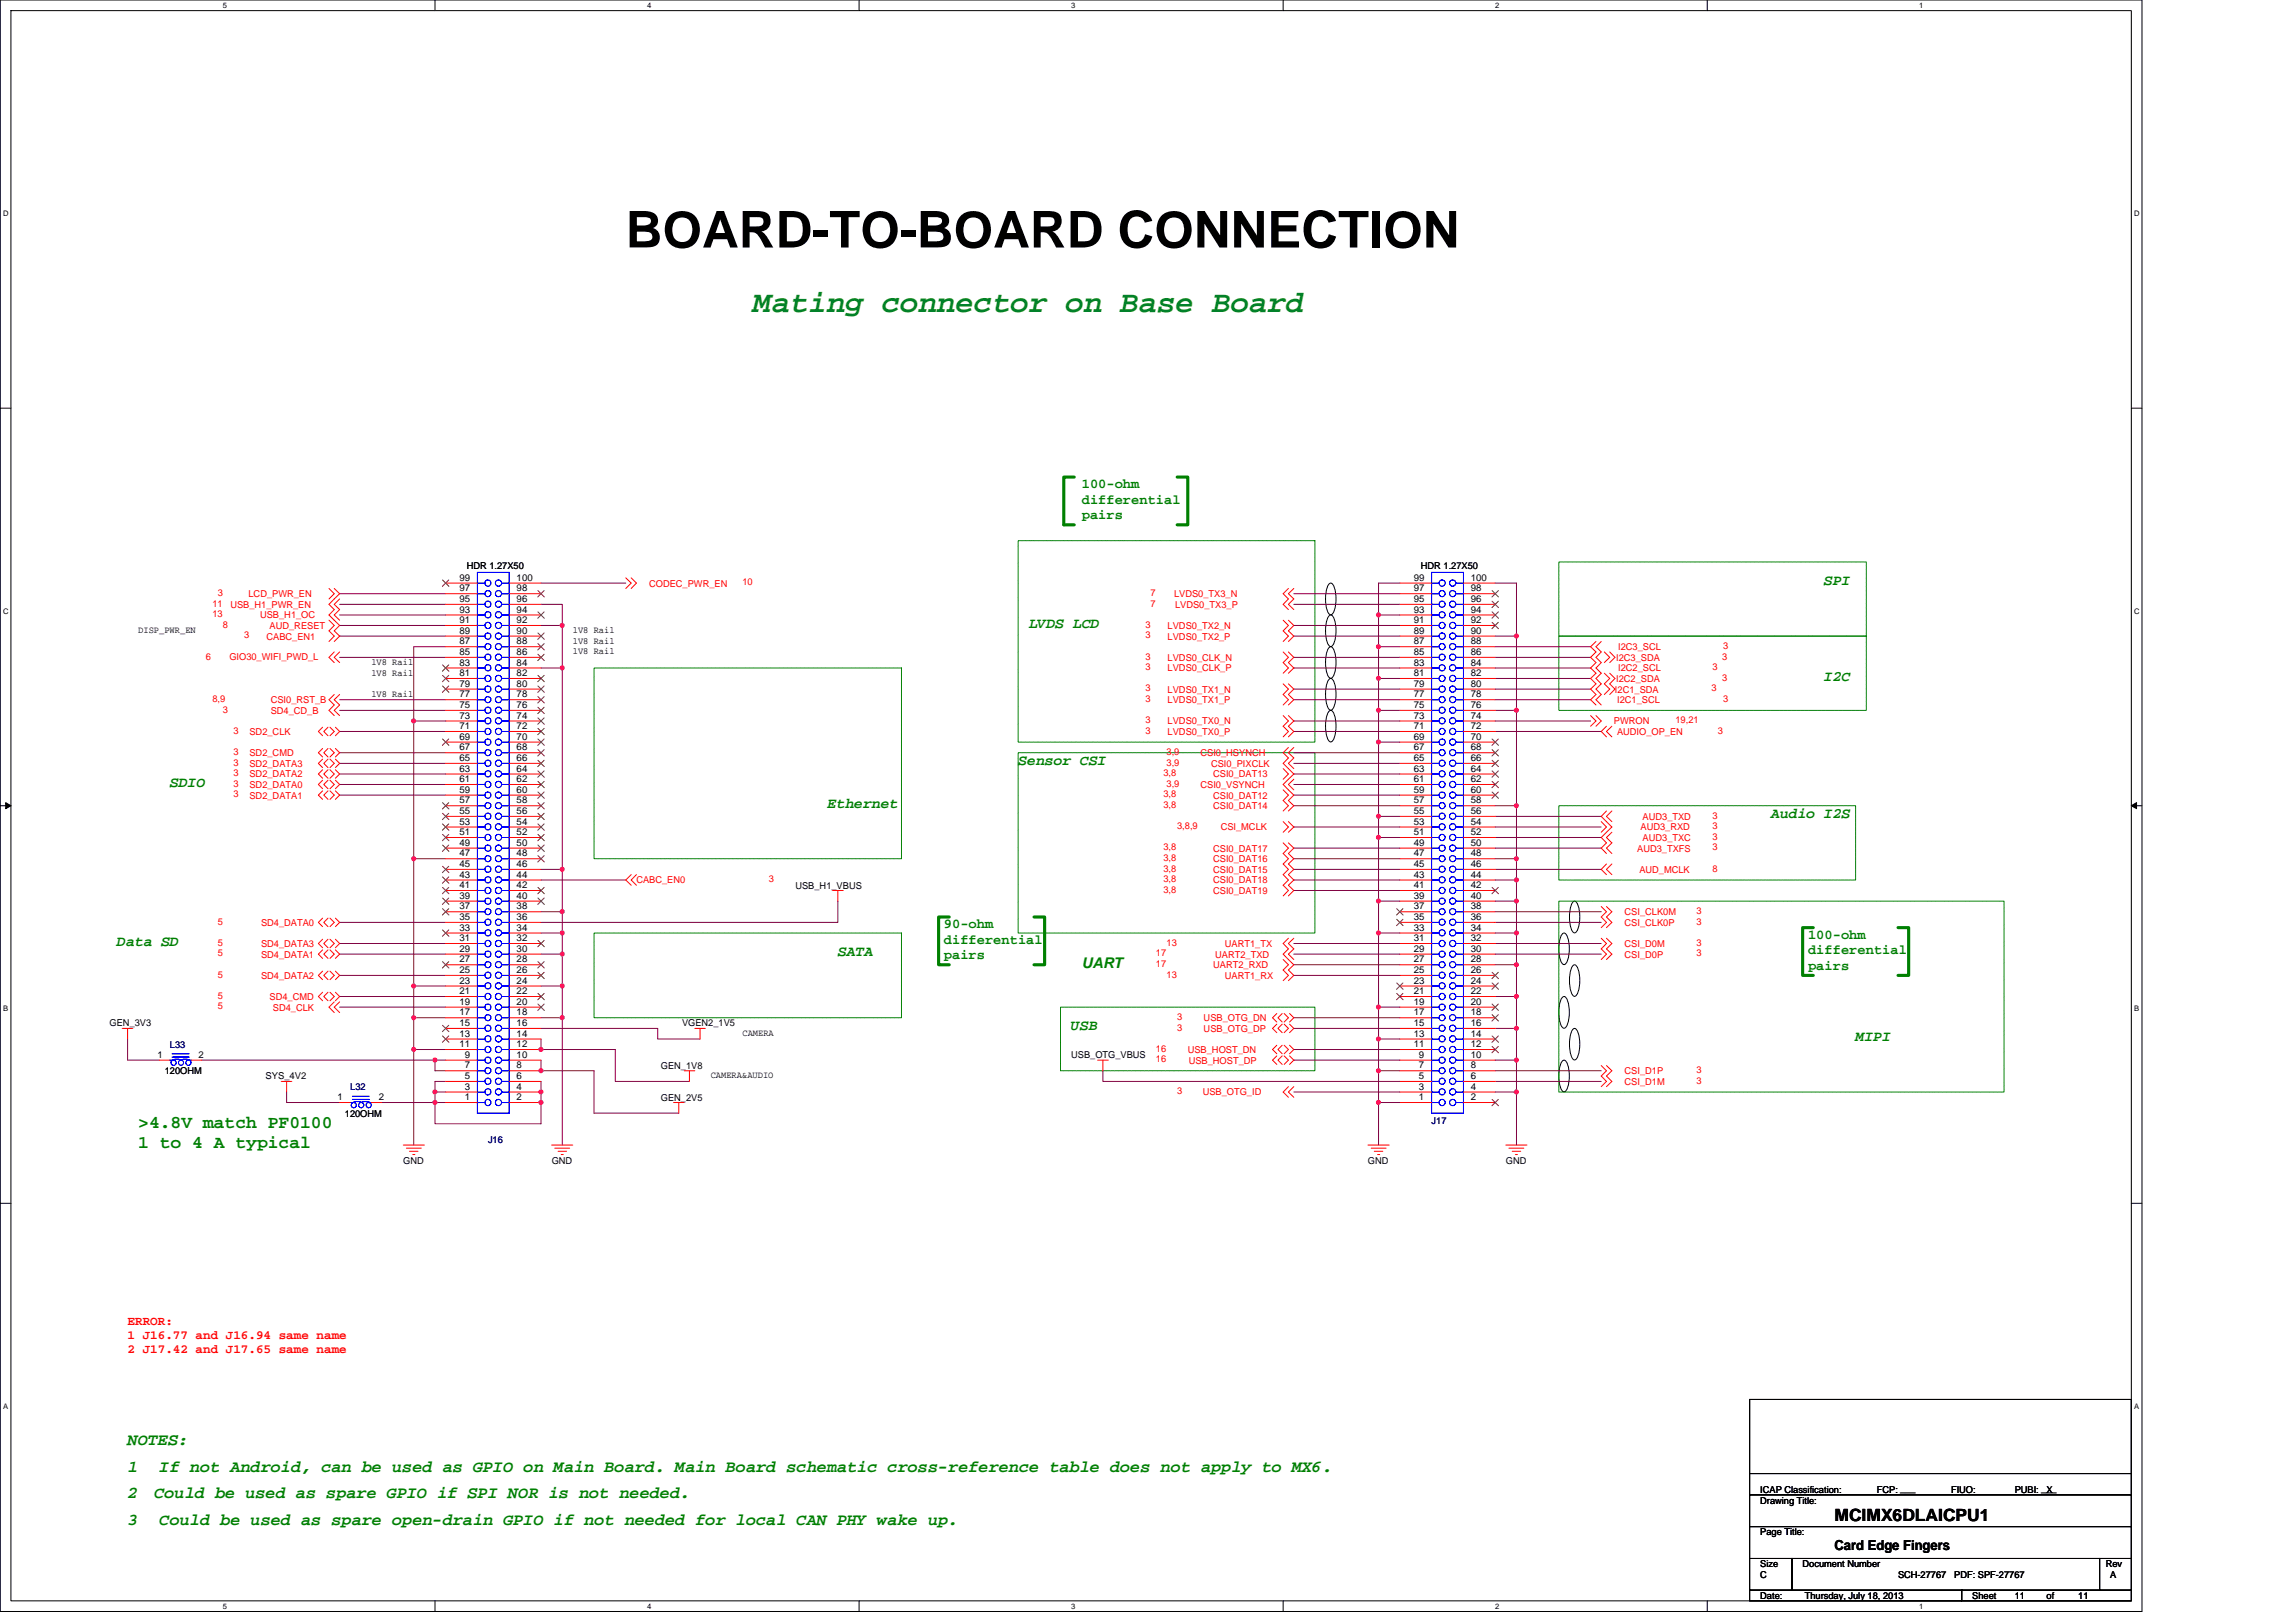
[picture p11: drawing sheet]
<svg xmlns="http://www.w3.org/2000/svg" width="297mm" height="210mm" viewBox="0 0 297 210" stroke-linecap="round" stroke-linejoin="round" font-family="sans-serif">
<defs><g id="words">
<text font-size="6.6" x="81" y="32">BOARD-TO-BOARD CONNECTION</text>
<text font-size="4" fill="#008040" x="97.4" y="40.4">Mating connector on Base Board</text>
<g font-size="2.3" fill="#008000">
<text x="17.9" y="145.9">&gt;4.8V match PF0100</text>
<text x="17.9" y="148.6">1 to 4 A typical</text>
</g>
<g font-size="2.2" fill="#008000">
<text x="16.5" y="190.4">1</text>
<text x="16.5" y="187">NOTES:</text>
<text x="20.6" y="190.4">If not Android, can be used as GPIO on Main Board. Main Board schematic cross-reference table does not apply to MX6.</text>
<text x="16.5" y="197.3">3</text>
<text x="16.5" y="193.9">2</text>
<text x="19.9" y="193.9">Could be used as spare GPIO if SPI NOR is not needed.</text>
<text x="20.6" y="197.3">Could be used as spare open-drain GPIO if not needed for local CAN PHY wake up.</text>
</g>
<text font-size="2.2" x="237.3" y="196.8">MCIMX6DLAICPU1</text>
<g font-size="1.9" fill="#008000">
<text x="236" y="75.7">SPI</text>
<text x="133.1" y="81.2">LVDS LCD</text>
<text x="236" y="88.1">I2C</text>
<text x="22" y="101.8">SDIO</text>
<text x="131.7" y="99">Sensor CSI</text>
<text x="107" y="104.5">Ethernet</text>
<text x="229.1" y="105.9">Audio I2S</text>
<text x="15.1" y="122.3">Data SD</text>
<text x="108.4" y="123.7">SATA</text>
<text x="140" y="125.2">UART</text>
<text x="138.6" y="133.3">USB</text>
<text x="240.1" y="134.7">MIPI</text>
</g>
<g font-size="1.8" fill="#008000">
<text x="140" y="63.2">100-ohm</text>
<text x="140" y="65.2">differential</text>
<text x="140" y="67.2">pairs</text>
<text x="122.1" y="120.1">90-ohm</text>
<text x="122.1" y="122.1">differential</text>
<text x="122.1" y="124.1">pairs</text>
<text x="233.9" y="121.5">100-ohm</text>
<text x="233.9" y="123.5">differential</text>
<text x="233.9" y="125.5">pairs</text>
</g>
<text font-size="1.8" x="237.3" y="200.5">Card Edge Fingers</text>
<g font-size="1.6" fill="#f00">
<text x="16.5" y="171.4">ERROR:</text>
<text x="16.5" y="173.3">1 J16.77 and J16.94 same name</text>
<text x="16.5" y="175.1">2 J17.42 and J17.65 same name</text>
</g>
<g font-size="1.2" fill="#f00">
<text x="28.2" y="77.1">3</text>
<text x="32.1" y="77.3">LCD_PWR_EN</text>
<text x="84" y="75.9">CODEC_PWR_EN</text>
<text x="96.1" y="75.7">10</text>
<text x="148.9" y="77.1">7</text>
<text x="151.9" y="77.3">LVDS0_TX3_N</text>
<text x="27.5" y="78.5">11</text>
<text x="27.5" y="79.9">13</text>
<text x="28.8" y="81.2">8</text>
<text x="29.8" y="78.6">USB_H1_PWR_EN</text>
<text x="31.6" y="82.6">3</text>
<text x="33.7" y="80">USB_H1_OC</text>
<text x="34.5" y="82.7">CABC_EN1</text>
<text x="34.9" y="81.4">AUD_RESET</text>
<text x="148.2" y="81.2">3</text>
<text x="148.2" y="82.6">3</text>
<text x="148.9" y="78.5">7</text>
<text x="151.1" y="81.4">LVDS0_TX2_N</text>
<text x="151.1" y="82.7">LVDS0_TX2_P</text>
<text x="152" y="78.6">LVDS0_TX3_P</text>
<text x="222.9" y="84">3</text>
<text x="26.6" y="85.3">6</text>
<text x="29.7" y="85.3">GIO30_WIFI_PWD_L</text>
<text x="148.2" y="89.5">3</text>
<text x="148.2" y="85.3">3</text>
<text x="148.2" y="86.7">3</text>
<text x="151.1" y="89.6">LVDS0_TX1_N</text>
<text x="151.1" y="85.5">LVDS0_CLK_N</text>
<text x="151.1" y="86.8">LVDS0_CLK_P</text>
<text x="208.9" y="89.6">I2C1_SDA</text>
<text x="209.1" y="88.2">I2C2_SDA</text>
<text x="209.1" y="85.5">I2C3_SDA</text>
<text x="209.4" y="86.8">I2C2_SCL</text>
<text x="209.4" y="84.1">I2C3_SCL</text>
<text x="221.4" y="89.5">3</text>
<text x="221.5" y="86.7">3</text>
<text x="222.8" y="88.1">3</text>
<text x="222.8" y="85.3">3</text>
<text x="27.5" y="90.8">8,9</text>
<text x="28.8" y="92.2">3</text>
<text x="30.2" y="95">3</text>
<text x="32.3" y="95.1">SD2_CLK</text>
<text x="35" y="91">CSI0_RST_B</text>
<text x="35" y="92.3">SD4_CD_B</text>
<text x="148.2" y="93.6">3</text>
<text x="148.2" y="95">3</text>
<text x="148.2" y="90.8">3</text>
<text x="151.1" y="93.7">LVDS0_TX0_N</text>
<text x="151.1" y="95.1">LVDS0_TX0_P</text>
<text x="151.1" y="91">LVDS0_TX1_P</text>
<text x="208.8" y="93.7">PWRON</text>
<text x="209.2" y="91">I2C1_SCL</text>
<text x="209.2" y="95.1">AUDIO_OP_EN</text>
<text x="216.8" y="93.6">19,21</text>
<text x="222.2" y="95">3</text>
<text x="222.9" y="90.8">3</text>
<text x="30.2" y="101.8">3</text>
<text x="30.2" y="100.4">3</text>
<text x="30.2" y="99.1">3</text>
<text x="30.2" y="97.7">3</text>
<text x="32.3" y="101.9">SD2_DATA0</text>
<text x="32.3" y="100.6">SD2_DATA2</text>
<text x="32.3" y="99.2">SD2_DATA3</text>
<text x="32.3" y="97.8">SD2_CMD</text>
<text x="150.5" y="100.4">3,8</text>
<text x="150.9" y="97.7">3,9</text>
<text x="150.9" y="101.8">3,9</text>
<text x="150.9" y="99.1">3,9</text>
<text x="155.3" y="97.8">CSI0_HSYNCH</text>
<text x="155.3" y="101.9">CSI0_VSYNCH</text>
<text x="156.7" y="99.2">CSI0_PIXCLK</text>
<text x="156.9" y="100.6">CSI0_DAT13</text>
<text x="30.2" y="103.2">3</text>
<text x="32.3" y="103.3">SD2_DATA1</text>
<text x="150.5" y="104.5">3,8</text>
<text x="150.5" y="103.2">3,8</text>
<text x="152.3" y="107.3">3,8,9</text>
<text x="156.9" y="104.7">CSI0_DAT14</text>
<text x="156.9" y="103.3">CSI0_DAT12</text>
<text x="157.9" y="107.4">CSI_MCLK</text>
<text x="212.2" y="107.4">AUD3_RXD</text>
<text x="212.5" y="106">AUD3_TXD</text>
<text x="221.5" y="105.9">3</text>
<text x="221.5" y="107.3">3</text>
<text x="150.5" y="112.8">3,8</text>
<text x="150.5" y="111.4">3,8</text>
<text x="150.5" y="110">3,8</text>
<text x="156.9" y="112.9">CSI0_DAT15</text>
<text x="156.9" y="111.5">CSI0_DAT16</text>
<text x="156.9" y="110.2">CSI0_DAT17</text>
<text x="211.8" y="110.2">AUD3_TXFS</text>
<text x="212.1" y="112.9">AUD_MCLK</text>
<text x="212.5" y="108.8">AUD3_TXC</text>
<text x="221.5" y="108.7">3</text>
<text x="221.5" y="110">3</text>
<text x="221.5" y="112.8">8</text>
<text x="28.2" y="119.6">5</text>
<text x="33.8" y="119.8">SD4_DATA0</text>
<text x="82.3" y="114.3">CABC_EN0</text>
<text x="99.5" y="114.2">3</text>
<text x="150.5" y="114.2">3,8</text>
<text x="150.5" y="115.5">3,8</text>
<text x="156.9" y="114.3">CSI0_DAT18</text>
<text x="156.9" y="115.7">CSI0_DAT19</text>
<text x="210.2" y="118.4">CSI_CLK0M</text>
<text x="210.2" y="119.8">CSI_CLK0P</text>
<text x="219.5" y="118.3">3</text>
<text x="219.5" y="119.6">3</text>
<text x="28.2" y="123.7">5</text>
<text x="28.2" y="122.4">5</text>
<text x="33.8" y="123.9">SD4_DATA1</text>
<text x="33.8" y="122.5">SD4_DATA3</text>
<text x="149.5" y="125.1">17</text>
<text x="149.5" y="123.7">17</text>
<text x="150.9" y="122.4">13</text>
<text x="156.9" y="125.3">UART2_RXD</text>
<text x="157.2" y="123.9">UART2_TXD</text>
<text x="158.5" y="122.5">UART1_TX</text>
<text x="210.2" y="122.5">CSI_D0M</text>
<text x="210.2" y="123.9">CSI_D0P</text>
<text x="219.5" y="122.4">3</text>
<text x="219.5" y="123.7">3</text>
<text x="28.2" y="130.6">5</text>
<text x="28.2" y="126.5">5</text>
<text x="28.2" y="129.2">5</text>
<text x="33.8" y="126.6">SD4_DATA2</text>
<text x="34.9" y="129.4">SD4_CMD</text>
<text x="35.3" y="130.7">SD4_CLK</text>
<text x="150.9" y="126.5">13</text>
<text x="152.3" y="132">3</text>
<text x="158.5" y="126.6">UART1_RX</text>
<text x="149.5" y="136.1">16</text>
<text x="149.5" y="137.5">16</text>
<text x="152.3" y="133.4">3</text>
<text x="153.7" y="136.2">USB_HOST_DN</text>
<text x="153.8" y="137.6">USB_HOST_DP</text>
<text x="155.7" y="133.5">USB_OTG_DP</text>
<text x="155.7" y="132.1">USB_OTG_DN</text>
<text x="152.3" y="141.6">3</text>
<text x="155.6" y="141.7">USB_OTG_ID</text>
<text x="210.2" y="139">CSI_D1P</text>
<text x="210.2" y="140.3">CSI_D1M</text>
<text x="219.5" y="138.8">3</text>
<text x="219.5" y="140.2">3</text>
</g>
<g font-size="1.2">
<text x="59.5" y="77.9">95</text>
<text x="59.5" y="76.5">97</text>
<text x="59.5" y="75.1">99</text>
<text x="60.4" y="73.6">HDR 1.27X50</text>
<text x="66.8" y="77.9">96</text>
<text x="66.8" y="76.5">98</text>
<text x="66.8" y="75.1">100</text>
<text x="182.9" y="77.9">95</text>
<text x="182.9" y="76.5">97</text>
<text x="182.9" y="75.1">99</text>
<text x="183.8" y="73.6">HDR 1.27X50</text>
<text x="190.3" y="77.9">96</text>
<text x="190.3" y="76.5">98</text>
<text x="190.3" y="75.1">100</text>
<text x="17.9" y="81.9">DISP_PWR_EN</text>
<text x="59.5" y="83.4">87</text>
<text x="59.5" y="82">89</text>
<text x="59.5" y="80.6">91</text>
<text x="59.5" y="79.3">93</text>
<text x="66.8" y="83.4">88</text>
<text x="66.8" y="82">90</text>
<text x="66.8" y="80.6">92</text>
<text x="66.8" y="79.3">94</text>
<text x="74.1" y="81.9">1V8 Rail</text>
<text x="74.1" y="83.3">1V8 Rail</text>
<text x="182.9" y="83.4">87</text>
<text x="182.9" y="82">89</text>
<text x="182.9" y="80.6">91</text>
<text x="182.9" y="79.3">93</text>
<text x="190.3" y="83.4">88</text>
<text x="190.3" y="82">90</text>
<text x="190.3" y="80.6">92</text>
<text x="190.3" y="79.3">94</text>
<text x="48" y="86">1V8 Rail</text>
<text x="48" y="87.4">1V8 Rail</text>
<text x="59.5" y="88.9">79</text>
<text x="59.5" y="87.5">81</text>
<text x="59.5" y="86.1">83</text>
<text x="59.5" y="84.8">85</text>
<text x="66.8" y="88.9">80</text>
<text x="66.8" y="87.5">82</text>
<text x="66.8" y="86.1">84</text>
<text x="66.8" y="84.8">86</text>
<text x="74.1" y="84.6">1V8 Rail</text>
<text x="182.9" y="88.9">79</text>
<text x="182.9" y="87.5">81</text>
<text x="182.9" y="86.1">83</text>
<text x="182.9" y="84.8">85</text>
<text x="190.3" y="88.9">80</text>
<text x="190.3" y="87.5">82</text>
<text x="190.3" y="86.1">84</text>
<text x="190.3" y="84.8">86</text>
<text x="48" y="90.1">1V8 Rail</text>
<text x="59.5" y="95.7">69</text>
<text x="59.5" y="94.3">71</text>
<text x="59.5" y="93">73</text>
<text x="59.5" y="91.6">75</text>
<text x="59.5" y="90.2">77</text>
<text x="66.8" y="95.7">70</text>
<text x="66.8" y="94.3">72</text>
<text x="66.8" y="93">74</text>
<text x="66.8" y="91.6">76</text>
<text x="66.8" y="90.2">78</text>
<text x="182.9" y="95.7">69</text>
<text x="182.9" y="94.3">71</text>
<text x="182.9" y="93">73</text>
<text x="182.9" y="91.6">75</text>
<text x="182.9" y="90.2">77</text>
<text x="190.3" y="95.7">70</text>
<text x="190.3" y="94.3">72</text>
<text x="190.3" y="93">74</text>
<text x="190.3" y="91.6">76</text>
<text x="190.3" y="90.2">78</text>
<text x="59.5" y="101.2">61</text>
<text x="59.5" y="99.8">63</text>
<text x="59.5" y="98.5">65</text>
<text x="59.5" y="97.1">67</text>
<text x="66.8" y="101.2">62</text>
<text x="66.8" y="99.8">64</text>
<text x="66.8" y="98.5">66</text>
<text x="66.8" y="97.1">68</text>
<text x="182.9" y="101.2">61</text>
<text x="182.9" y="99.8">63</text>
<text x="182.9" y="98.5">65</text>
<text x="182.9" y="97.1">67</text>
<text x="190.3" y="101.2">62</text>
<text x="190.3" y="99.8">64</text>
<text x="190.3" y="98.5">66</text>
<text x="190.3" y="97.1">68</text>
<text x="59.5" y="106.7">53</text>
<text x="59.5" y="105.3">55</text>
<text x="59.5" y="103.9">57</text>
<text x="59.5" y="102.6">59</text>
<text x="66.8" y="106.7">54</text>
<text x="66.8" y="105.3">56</text>
<text x="66.8" y="103.9">58</text>
<text x="66.8" y="102.6">60</text>
<text x="182.9" y="106.7">53</text>
<text x="182.9" y="105.3">55</text>
<text x="182.9" y="103.9">57</text>
<text x="182.9" y="102.6">59</text>
<text x="190.3" y="106.7">54</text>
<text x="190.3" y="105.3">56</text>
<text x="190.3" y="103.9">58</text>
<text x="190.3" y="102.6">60</text>
<text x="59.5" y="113.6">43</text>
<text x="59.5" y="112.2">45</text>
<text x="59.5" y="110.8">47</text>
<text x="59.5" y="109.4">49</text>
<text x="59.5" y="108.1">51</text>
<text x="66.8" y="113.6">44</text>
<text x="66.8" y="112.2">46</text>
<text x="66.8" y="110.8">48</text>
<text x="66.8" y="109.4">50</text>
<text x="66.8" y="108.1">52</text>
<text x="182.9" y="113.6">43</text>
<text x="182.9" y="112.2">45</text>
<text x="182.9" y="110.8">47</text>
<text x="182.9" y="109.4">49</text>
<text x="182.9" y="108.1">51</text>
<text x="190.3" y="113.6">44</text>
<text x="190.3" y="112.2">46</text>
<text x="190.3" y="110.8">48</text>
<text x="190.3" y="109.4">50</text>
<text x="190.3" y="108.1">52</text>
<text x="59.5" y="119">35</text>
<text x="59.5" y="117.7">37</text>
<text x="59.5" y="116.3">39</text>
<text x="59.5" y="114.9">41</text>
<text x="66.8" y="119">36</text>
<text x="66.8" y="117.7">38</text>
<text x="66.8" y="116.3">40</text>
<text x="66.8" y="114.9">42</text>
<text x="102.9" y="115">USB_H1_VBUS</text>
<text x="182.9" y="119">35</text>
<text x="182.9" y="117.7">37</text>
<text x="182.9" y="116.3">39</text>
<text x="182.9" y="114.9">41</text>
<text x="190.3" y="119">36</text>
<text x="190.3" y="117.7">38</text>
<text x="190.3" y="116.3">40</text>
<text x="190.3" y="114.9">42</text>
<text x="59.5" y="125.9">25</text>
<text x="59.5" y="124.5">27</text>
<text x="59.5" y="123.1">29</text>
<text x="59.5" y="121.8">31</text>
<text x="59.5" y="120.4">33</text>
<text x="66.8" y="125.9">26</text>
<text x="66.8" y="124.5">28</text>
<text x="66.8" y="123.1">30</text>
<text x="66.8" y="121.8">32</text>
<text x="66.8" y="120.4">34</text>
<text x="182.9" y="125.9">25</text>
<text x="182.9" y="124.5">27</text>
<text x="182.9" y="123.1">29</text>
<text x="182.9" y="121.8">31</text>
<text x="182.9" y="120.4">33</text>
<text x="190.3" y="125.9">26</text>
<text x="190.3" y="124.5">28</text>
<text x="190.3" y="123.1">30</text>
<text x="190.3" y="121.8">32</text>
<text x="190.3" y="120.4">34</text>
<text x="59.5" y="131.4">17</text>
<text x="59.5" y="130">19</text>
<text x="59.5" y="128.6">21</text>
<text x="59.5" y="127.3">23</text>
<text x="66.8" y="131.4">18</text>
<text x="66.8" y="130">20</text>
<text x="66.8" y="128.6">22</text>
<text x="66.8" y="127.3">24</text>
<text x="182.9" y="131.4">17</text>
<text x="182.9" y="130">19</text>
<text x="182.9" y="128.6">21</text>
<text x="182.9" y="127.3">23</text>
<text x="190.3" y="131.4">18</text>
<text x="190.3" y="130">20</text>
<text x="190.3" y="128.6">22</text>
<text x="190.3" y="127.3">24</text>
<text x="14.2" y="132.8">GEN_3V3</text>
<text x="20.4" y="136.9">1</text>
<text x="25.7" y="136.9">2</text>
<text x="59.5" y="135.5">11</text>
<text x="59.5" y="134.1">13</text>
<text x="59.5" y="132.8">15</text>
<text x="60.1" y="136.9">9</text>
<text x="66.8" y="136.9">10</text>
<text x="66.8" y="135.5">12</text>
<text x="66.8" y="134.1">14</text>
<text x="66.8" y="132.8">16</text>
<text x="88.2" y="132.8">VGEN2_1V5</text>
<text x="96.1" y="134">CAMERA</text>
<text x="138.6" y="136.9">USB_OTG_VBUS</text>
<text x="182.9" y="135.5">11</text>
<text x="182.9" y="134.1">13</text>
<text x="182.9" y="132.8">15</text>
<text x="183.6" y="136.9">9</text>
<text x="190.3" y="136.9">10</text>
<text x="190.3" y="135.5">12</text>
<text x="190.3" y="134.1">14</text>
<text x="190.3" y="132.8">16</text>
<text x="21.3" y="139">120OHM</text>
<text x="34.3" y="139.7">SYS_4V2</text>
<text x="43.7" y="142.3">1</text>
<text x="49" y="142.3">2</text>
<text x="60.1" y="142.3">1</text>
<text x="60.1" y="141">3</text>
<text x="60.1" y="139.6">5</text>
<text x="60.1" y="138.2">7</text>
<text x="66.8" y="142.3">2</text>
<text x="66.8" y="141">4</text>
<text x="66.8" y="139.6">6</text>
<text x="66.8" y="138.2">8</text>
<text x="85.5" y="142.4">GEN_2V5</text>
<text x="85.5" y="138.3">GEN_1V8</text>
<text x="91.9" y="139.5">CAMERA&amp;AUDIO</text>
<text x="183.6" y="142.3">1</text>
<text x="183.6" y="141">3</text>
<text x="183.6" y="139.6">5</text>
<text x="183.6" y="138.2">7</text>
<text x="190.3" y="142.3">2</text>
<text x="190.3" y="141">4</text>
<text x="190.3" y="139.6">6</text>
<text x="190.3" y="138.2">8</text>
<text x="44.6" y="144.5">120OHM</text>
<text x="52.2" y="150.6">GND</text>
<text x="71.4" y="150.6">GND</text>
<text x="177" y="150.6">GND</text>
<text x="194.8" y="150.6">GND</text>
<text x="227.7" y="194.5">Drawing Title:</text>
<text x="227.7" y="193.1">ICAP Classification:</text>
<text x="242.8" y="193.1">FCP: ___</text>
<text x="252.4" y="193.1">FIUO:</text>
<text x="260.6" y="193.1">PUBI: ___</text>
<text x="264.8" y="193.1">X</text>
<text x="227.7" y="202.8">Size</text>
<text x="227.7" y="198.6">Page Title:</text>
<text x="233.2" y="202.8">Document Number</text>
<text x="272.4" y="202.8">Rev</text>
<text x="227.7" y="206.9">Date:</text>
<text x="227.7" y="204.1">C</text>
<text x="233.5" y="206.9">Thursday, July 18, 2013</text>
<text x="245.6" y="204.1">SCH-27767</text>
<text x="252.8" y="204.1">PDF: SPF-27767</text>
<text x="255.2" y="206.9">Sheet</text>
<text x="260.6" y="206.9">11</text>
<text x="264.8" y="206.9">of</text>
<text x="268.9" y="206.9">11</text>
<text x="273" y="204.1">A</text>
</g>
<g font-size="1.2" fill="#000080">
<text x="22" y="135.6">L33</text>
<text x="45.3" y="141">L32</text>
<text x="63.1" y="147.9">J16</text>
<text x="185.2" y="145.4">J17</text>
</g>
<g font-size="1">
<text x="28.8" y="1">5</text>
<text x="83.7" y="1">4</text>
<text x="138.6" y="1">3</text>
<text x="193.4" y="1">2</text>
<text x="248.3" y="1">1</text>
<text x=".4" y="28">D</text>
<text x="276.1" y="28">D</text>
<text x=".4" y="79.4">C</text>
<text x="276.1" y="79.4">C</text>
<text x=".4" y="130.9">B</text>
<text x="276.1" y="130.9">B</text>
<text x=".4" y="182.3">A</text>
<text x="276.1" y="182.3">A</text>
<text x="28.8" y="208.2">5</text>
<text x="83.7" y="208.2">4</text>
<text x="138.6" y="208.2">3</text>
<text x="193.4" y="208.2">2</text>
<text x="248.3" y="208.2">1</text>
</g>
</g></defs>
<path d="M0 0h277.1v208.5h-277.1zM1.4 1.4h274.3v205.7h-274.3z" fill="none" stroke="#000" stroke-width=".13"/>
<g fill="#fff">
<path d="M28.8 .1h.6v1.1h-.6z"/>
<path d="M28.8 207.3h.6v1.1h-.6z"/>
</g>
<path d="M56.3 0v1.4M56.3 207.1v1.4" fill="none" stroke="#000" stroke-width=".13"/>
<g fill="#fff">
<path d="M83.7 .1h.6v1.1h-.6z"/>
<path d="M83.7 207.3h.6v1.1h-.6z"/>
</g>
<path d="M111.1 0v1.4M111.1 207.1v1.4" fill="none" stroke="#000" stroke-width=".13"/>
<g fill="#fff">
<path d="M138.6 .1h.5v1.1h-.5z"/>
<path d="M138.6 207.3h.5v1.1h-.5z"/>
</g>
<path d="M166 0v1.4M166 207.1v1.4" fill="none" stroke="#000" stroke-width=".13"/>
<g fill="#fff">
<path d="M193.4 .1h.6v1.1h-.6z"/>
<path d="M193.4 207.3h.6v1.1h-.6z"/>
</g>
<path d="M220.9 0v1.4M220.9 207.1v1.4" fill="none" stroke="#000" stroke-width=".13"/>
<g fill="#fff">
<path d="M248.3 .1h.6v1.1h-.6z"/>
<path d="M248.3 207.3h.6v1.1h-.6z"/>
<path d="M.4 27.1h.7v1.1h-.7z"/>
<path d="M276.1 27.1h.7v1.1h-.7z"/>
<path d="M.4 78.5h.7v1.1h-.7z"/>
<path d="M276.1 78.5h.7v1.1h-.7z"/>
</g>
<path d="M0 52.8h1.4M275.7 52.8h1.4" fill="none" stroke="#000" stroke-width=".13"/>
<g fill="#fff">
<path d="M.4 130h.7v1.1h-.7z"/>
<path d="M276.1 130h.7v1.1h-.7z"/>
</g>
<path d="M0 104.2h1.4M275.7 104.2h1.4" fill="none" stroke="#000" stroke-width=".13"/>
<path d="M.7 103.8l.7 .4-.7 .4zM275.7 104.2l.7-.4v.8z" fill="#000" stroke="#000" stroke-width=".13"/>
<g fill="#fff">
<path d="M.4 181.4h.7v1.1h-.7z"/>
<path d="M276.1 181.4h.7v1.1h-.7z"/>
</g>
<g fill="none" stroke="#000" stroke-width=".13">
<path d="M171.9 75.5l.3-.1a1.49 1.49 0 0 1 .6 1.4 4.2 4.2 0 0 1-.4 2.6l-.2 .1a1.47 1.47 0 0 1-.7-1.4 4.2 4.2 0 0 1 .4-2.6zM171.9 79.7l.3-.1a1.48 1.48 0 0 1 .6 1.4 4.2 4.2 0 0 1-.4 2.5l-.2 .2a1.47 1.47 0 0 1-.7-1.5 4.1 4.1 0 0 1 .4-2.5zM171.9 92l.3-.1a1.48 1.48 0 0 1 .6 1.4 4.2 4.2 0 0 1-.4 2.6l-.2 .1a1.47 1.47 0 0 1-.7-1.4 4.1 4.1 0 0 1 .4-2.6zM171.9 87.9l.3-.1a1.49 1.49 0 0 1 .6 1.4 4.2 4.2 0 0 1-.4 2.6l-.2 .1a1.47 1.47 0 0 1-.7-1.4 4.2 4.2 0 0 1 .4-2.6zM171.9 83.8l.3-.1a1.48 1.48 0 0 1 .6 1.4 4.2 4.2 0 0 1-.4 2.6l-.2 .1a1.47 1.47 0 0 1-.7-1.5 4.1 4.1 0 0 1 .4-2.5zM203.5 116.7l.2-.1a1.49 1.49 0 0 1 .6 1.4 4.2 4.2 0 0 1-.4 2.6l-.2 .1a1.5 1.5 0 0 1-.6-1.4 4.3 4.3 0 0 1 .4-2.6zM202.1 129l.2-.1a1.49 1.49 0 0 1 .7 1.4 4.2 4.2 0 0 1-.4 2.6l-.3 .1a1.47 1.47 0 0 1-.6-1.4 4.2 4.2 0 0 1 .4-2.6zM202.1 137.3l.2-.1a1.49 1.49 0 0 1 .7 1.4 4.2 4.2 0 0 1-.4 2.6l-.3 .1a1.47 1.47 0 0 1-.6-1.4 4.2 4.2 0 0 1 .4-2.6zM202.1 120.8l.2-.1a1.48 1.48 0 0 1 .7 1.4 4.2 4.2 0 0 1-.4 2.6l-.3 .1a1.47 1.47 0 0 1-.6-1.4 4.1 4.1 0 0 1 .4-2.6zM203.5 133.2l.2-.1a1.48 1.48 0 0 1 .6 1.3 4.2 4.2 0 0 1-.4 2.6l-.2 .1a1.5 1.5 0 0 1-.6-1.4 4.2 4.2 0 0 1 .4-2.5zM203.5 124.9l.2-.1a1.48 1.48 0 0 1 .6 1.4 4.2 4.2 0 0 1-.4 2.6l-.2 .1a1.5 1.5 0 0 1-.6-1.4 4.2 4.2 0 0 1 .4-2.6zM0 155.7h1.4"/>
<path d="M275.7 155.7h1.4M226.4 193.4h49.3v4.1h-49.3zM226.4 197.5h49.3v4.1h-49.3zM226.4 181.1h49.3v12.3h-49.3zM226.4 190.6h49.3M226.4 205.7h27.4v1.4h-27.4zM226.4 201.6h5.4v4.1h-5.4zM231.8 201.6h39.8v4.1h-39.8zM253.8 205.7h21.9v1.4h-21.9zM271.6 201.6h4.1v4.1h-4.1z"/>
</g>
<path d="M131.7 70h38.4v26h-38.4zM201.7 72.7h39.7v9.6h-39.7zM76.9 86.4h39.7v24.7h-39.7zM131.7 97.4h38.4v23.3h-38.4zM201.7 82.3h39.7v9.6h-39.7zM201.7 116.6h57.6v24.7h-57.6zM201.7 104.2h38.4v9.7h-38.4zM76.9 120.7h39.7v11h-39.7zM137.2 130.3h32.9v8.2h-32.9z" fill="none" stroke="#008000" stroke-width=".13"/>
<path d="M139 61.7h-1.4v6.2h1.4M152.3 61.7h1.4v6.2h-1.4M122.8 118.6h-1.4v6.2h1.4M133.8 118.6h1.3v6.2h-1.3M234.6 120h-1.4v6.2h1.4M245.6 120h1.3v6.2h-1.3" fill="none" stroke="#008000" stroke-width=".4"/>
<g fill="none" stroke="#800040" stroke-width=".13">
<path d="M43.9 78.2h13.8M43.9 79.6h13.8M43.9 76.8h13.8M70 78.2h2.7v2.7M70 75.4h11M167.4 76.8h13.7M167.4 78.2h13.7M178.3 79.6v4.1h2.8M181.1 75.4h-2.8v4.2h2.8M193.4 75.4h2.8v6.9h-2.8M43.9 90.5h13.8M43.9 85h13.8"/>
<path d="M43.9 98.8h13.8M43.9 80.9h13.8M43.9 82.3h13.8M43.9 91.9h13.8M43.9 94.6h13.8M43.9 97.4h13.8M53.5 93.3v17.8h4.2M57.7 83.7h-4.2v9.6h4.2M70 86.4h2.7M70 80.9h2.7M72.7 86.4v26.1h-2.7M72.7 80.9v5.5"/>
<path d="M167.4 98.8h13.7M167.4 86.4h13.7M167.4 93.3h13.7M167.4 94.6h13.7M167.4 97.4h13.7M167.4 89.2h13.7M167.4 90.5h13.7M167.4 80.9h13.7M167.4 82.3h13.7M167.4 85h13.7M178.3 96v9.6M178.3 83.7v4.1h2.8"/>
<path d="M178.3 91.9v4.1h2.8M178.3 87.8v4.1h2.8M193.4 93.3h12.4M193.4 86.4h12.4M193.4 83.7h12.4M193.4 90.5h12.4M193.4 91.9h2.8M193.4 87.8h12.4M193.4 94.6h13.8M193.4 85h12.4M193.4 89.2h12.4M196.2 82.3v9.6"/>
<path d="M196.2 91.9v12.3h-2.8M43.9 119.3h13.8M43.9 101.5h13.8M43.9 100.1h13.8M43.9 102.9h13.8M53.5 111.1v16.5h4.2M70 113.9h11M72.7 118v2.7h-2.7M72.7 112.5v5.5h-2.7M108.4 116.6v2.7h-38.4M167.4 102.9h13.7M167.4 109.7h13.7"/>
<path d="M167.4 112.5h13.7M167.4 100.1h13.7M167.4 111.1h13.7M167.4 113.9h13.7M167.4 101.5h13.7M167.4 104.2h13.7M167.4 107h13.7M167.4 115.2h13.7M178.3 116.6v4.1h2.8M178.3 105.6h2.8M178.3 105.6v2.8h2.8M178.3 108.4v8.2h2.8"/>
<path d="M193.4 116.6h2.8M193.4 113.9h2.8M193.4 111.1h2.8M193.4 105.6h13.8M193.4 112.5h13.8M193.4 108.4h13.8M193.4 118h13.8M193.4 119.3h13.8M193.4 109.7h13.8M193.4 107h13.8M196.2 113.9v2.7M196.2 116.6v4.1"/>
<path d="M196.2 111.1v2.8M196.2 104.2v6.9M16.5 134.4v2.8h4.1M26.1 137.2h30.2M43.9 122.1h13.8M43.9 128.9h13.8M43.9 126.2h13.8M43.9 130.3h13.8M43.9 123.4h13.8M53.5 127.6v4.1h4.2M53.5 131.7v4.1h4.2M53.5 135.8v12.3"/>
<path d="M56.3 137.2v1.3h1.4M56.3 137.2h1.4M57.7 139.9h-1.4v1.4h1.4M70 134.4v1.4h9.6v4.1h9.6M70 133.1h15.1v1.3h5.5M70 139.9v5.5h-13.7v-2.8M70 123.4h2.7M70 137.2v1.3h6.9v5.5h10.9M72.7 123.4v4.2h-2.7M72.7 127.6v4.1h-2.7M72.7 131.7v16.4M72.7 120.7v2.7"/>
<path d="M142.7 138.5v1.4h38.4M167.4 135.8h13.7M167.4 122.1h13.7M167.4 124.8h13.7M167.4 131.7h13.7M167.4 133.1h13.7M167.4 137.2h13.7M167.4 123.4h13.7M167.4 126.2h13.7M178.3 138.5v4.1M178.3 134.4h2.8M178.3 130.3v4.1"/>
<path d="M178.3 134.4v4.1h2.8M178.3 120.7v9.6h2.8M193.4 133.1h2.8M193.4 124.8h2.8M193.4 137.2h2.8M193.4 120.7h2.8M193.4 128.9h2.8M193.4 122.1h13.8M193.4 138.5h13.8M193.4 139.9h13.8M193.4 123.4h13.8M196.2 133.1v4.1"/>
<path d="M196.2 124.8v4.1M196.2 120.7v4.1M196.2 137.2v4.1M196.2 128.9v4.2M37.1 141.3v1.3h6.8M49.4 142.6h6.9M56.3 141.3v1.3M56.3 142.6h1.4M167.4 141.3h13.7M178.3 142.6v5.5M178.3 142.6h2.8M193.4 141.3h2.8"/>
<path d="M196.2 141.3v6.8"/>
</g>
<g fill="#f0f" stroke="#f0f" stroke-width=".13">
<circle cx="72.7" cy="123.4" r=".27"/>
<circle cx="72.7" cy="127.6" r=".27"/>
<circle cx="72.7" cy="80.9" r=".27"/>
<circle cx="56.3" cy="142.6" r=".27"/>
<circle cx="56.3" cy="141.3" r=".27"/>
<circle cx="72.7" cy="117.9" r=".27"/>
<circle cx="53.5" cy="111.1" r=".27"/>
<circle cx="178.3" cy="116.6" r=".27"/>
<circle cx="53.5" cy="127.6" r=".27"/>
<circle cx="196.2" cy="137.1" r=".27"/>
<circle cx="196.2" cy="128.9" r=".27"/>
<circle cx="196.2" cy="133" r=".27"/>
<circle cx="196.2" cy="124.8" r=".27"/>
<circle cx="196.2" cy="141.3" r=".27"/>
<circle cx="196.2" cy="120.7" r=".27"/>
<circle cx="196.2" cy="113.8" r=".27"/>
<circle cx="196.2" cy="116.6" r=".27"/>
<circle cx="196.2" cy="111.1" r=".27"/>
<circle cx="178.3" cy="83.7" r=".27"/>
<circle cx="72.7" cy="131.7" r=".27"/>
<circle cx="178.3" cy="91.9" r=".27"/>
<circle cx="178.3" cy="134.4" r=".27"/>
<circle cx="178.3" cy="96" r=".27"/>
<circle cx="53.5" cy="135.8" r=".27"/>
<circle cx="178.3" cy="105.6" r=".27"/>
<circle cx="196.2" cy="104.2" r=".27"/>
<circle cx="178.3" cy="108.3" r=".27"/>
<circle cx="178.3" cy="120.7" r=".27"/>
<circle cx="196.2" cy="91.9" r=".27"/>
<circle cx="178.3" cy="142.6" r=".27"/>
<circle cx="178.3" cy="138.5" r=".27"/>
<circle cx="178.3" cy="87.8" r=".27"/>
<circle cx="178.3" cy="79.6" r=".27"/>
<circle cx="178.3" cy="130.3" r=".27"/>
<circle cx="196.2" cy="82.3" r=".27"/>
<circle cx="70" cy="138.5" r=".27"/>
<circle cx="53.5" cy="131.7" r=".27"/>
<circle cx="70" cy="141.3" r=".27"/>
<circle cx="72.7" cy="86.4" r=".27"/>
<circle cx="72.7" cy="112.5" r=".27"/>
<circle cx="70" cy="142.6" r=".27"/>
<circle cx="70" cy="135.8" r=".27"/>
<circle cx="53.5" cy="93.3" r=".27"/>
<circle cx="72.7" cy="120.7" r=".27"/>
<circle cx="56.3" cy="137.1" r=".27"/>
</g>
<g fill="none" stroke="#f00" stroke-width=".13">
<path d="M42.6 76.1l.6 .7-.6 .7M43.2 76.1l.7 .7-1.3 1.4 .6 .7-.6 .7 1.3 1.3-.7 .7 .7 .7-.7 .7M43.9 77.5l-.7 .7 .7 .7-.7 .7 .7 .6M57.7 79.6h4.1M57.7 78.2h4.1M57.7 76.8h4.1M57.7 75.4h4.1M65.9 79.6h4.1M65.9 78.2h4.1M65.9 76.8h4.1M65.9 75.4h4.1M81 74.8l.7 .6-.7 .7"/>
<path d="M81.7 74.8l.6 .6-.6 .7M166.7 76.1l-.7 .7 .7 .7-.7 .7 .7 .7M167.4 76.1l-.7 .7 .7 .7-.7 .7 .7 .7M181.1 79.6h4.1M181.1 78.2h4.1M181.1 76.8h4.1M181.1 75.4h4.1M189.3 79.6h4.1M189.3 78.2h4.1M189.3 76.8h4.1M189.3 75.4h4.1M41.7 99.6l-.5 .5 .5 .6"/>
<path d="M41.7 98.2l-.5 .6 .5 .5M41.7 94.1l-.5 .5 .5 .6M41.7 96.8l-.5 .6 .5 .5M42.4 99.6l-.5 .5 .5 .6M42.4 98.2l-.5 .6 .5 .5M42.4 94.1l-.5 .5 .5 .6M42.4 96.8l-.5 .6 .5 .5M42.6 80.2l.6 .7-.6 .7 .6 .7-.6 .7M42.7 99.6l.5 .5-.5 .6M42.7 98.2l.5 .6-.5 .5M42.7 94.1l.5 .5-.5 .6M42.7 96.8l.5 .6-.5 .5"/>
<path d="M43.2 89.9l-.6 .6 .6 .7-.6 .7 .6 .7M43.2 84.3l-.6 .7 .6 .7M43.4 99.6l.5 .5-.5 .6M43.4 98.2l.5 .6-.5 .5M43.4 94.1l.5 .5-.5 .6M43.4 96.8l.5 .6-.5 .5M43.9 89.9l-.7 .6 .7 .7-.7 .7 .7 .7M43.9 84.3l-.7 .7 .7 .7M57.7 98.8h4.1M57.7 97.4h4.1M57.7 96h4.1M57.7 94.6h4.1"/>
<path d="M57.7 93.3h4.1M57.7 91.9h4.1M57.7 90.5h4.1M57.7 89.2h4.1M57.7 87.8h4.1M57.7 86.4h4.1M57.7 85h4.1M57.7 83.7h4.1M57.7 82.3h4.1M57.7 80.9h4.1M65.9 98.8h4.1M65.9 97.4h4.1"/>
<path d="M65.9 96h4.1M65.9 94.6h4.1M65.9 93.3h4.1M65.9 91.9h4.1M65.9 90.5h4.1M65.9 89.2h4.1M65.9 87.8h4.1M65.9 86.4h4.1M65.9 85h4.1M65.9 83.7h4.1M65.9 82.3h4.1M65.9 80.9h4.1"/>
<path d="M166 99.4l.7 .7-.7 .7M166 92.6l.7 .7-.7 .7 .7 .6-.7 .7M166 88.5l.7 .7-.7 .7 .7 .6-.7 .7M166 80.2l.7 .7-.7 .7 .7 .7-.7 .7M166 84.3l.7 .7-.7 .7 .7 .7-.7 .7M166.7 92.6l.7 .7-.7 .7 .7 .6-.7 .7M166.7 88.5l.7 .7-.7 .7 .7 .6-.7 .7M166.7 80.2l.7 .7-.7 .7 .7 .7-.7 .7M166.7 84.3l.7 .7-.7 .7 .7 .7-.7 .7M166.7 96.7l-.7 .7 .7 .7-.7 .7 1.4 1.3-1.4 1.4 1.4 1.4-.7 .7 .7 .6-.7 .7M167.4 96.7l-.7 .7 .7 .7-.7 .7 .7 .6M181.1 98.8h4.1"/>
<path d="M181.1 97.4h4.1M181.1 96h4.1M181.1 94.6h4.1M181.1 93.3h4.1M181.1 91.9h4.1M181.1 90.5h4.1M181.1 89.2h4.1M181.1 87.8h4.1M181.1 86.4h4.1M181.1 85h4.1M181.1 83.7h4.1M181.1 82.3h4.1"/>
<path d="M181.1 80.9h4.1M189.3 98.8h4.1M189.3 97.4h4.1M189.3 96h4.1M189.3 94.6h4.1M189.3 93.3h4.1M189.3 91.9h4.1M189.3 90.5h4.1M189.3 89.2h4.1M189.3 87.8h4.1M189.3 86.4h4.1M189.3 85h4.1"/>
<path d="M189.3 83.7h4.1M189.3 82.3h4.1M189.3 80.9h4.1M205.8 92.6l.7 .7-.7 .7M206.5 83l-.7 .7 .7 .6-.7 .7 .7 .7-.7 .7 .7 .7-.7 .7 .7 .7-.7 .7 .7 .7-.7 .6 .7 .7M206.5 92.6l.7 .7-.7 .7M207.2 83l-.7 .7 .7 .6-.7 .7 .7 .7-.7 .7 .7 .7-.7 .7 .7 .7-.7 .7 .7 .7-.7 .6 .7 .7M207.6 87.1l.7 .7-.7 .7 .7 .7-.7 .7M207.6 84.3l.7 .7-.7 .7M207.8 94l-.6 .6 .6 .7M208.3 87.1l.6 .7-.6 .7 .6 .7-.6 .7M208.3 84.3l.6 .7-.6 .7"/>
<path d="M208.5 94l-.7 .6 .7 .7M41.7 118.8l-.5 .5 .5 .6M41.7 100.9l-.5 .6 .5 .5M41.7 102.3l-.5 .6 .5 .5M42.4 118.8l-.5 .5 .5 .6M42.4 100.9l-.5 .6 .5 .5M42.4 102.3l-.5 .6 .5 .5M42.7 118.8l.5 .5-.5 .6M42.7 100.9l.5 .6-.5 .5M42.7 102.3l.5 .6-.5 .5M43.4 118.8l.5 .5-.5 .6M43.4 100.9l.5 .6-.5 .5"/>
<path d="M43.4 102.3l.5 .6-.5 .5M57.7 119.3h4.1M57.7 118h4.1M57.7 116.6h4.1M57.7 115.2h4.1M57.7 113.9h4.1M57.7 112.5h4.1M57.7 111.1h4.1M57.7 109.7h4.1M57.7 108.4h4.1M57.7 107h4.1M57.7 105.6h4.1"/>
<path d="M57.7 104.2h4.1M57.7 102.9h4.1M57.7 101.5h4.1M57.7 100.1h4.1M65.9 119.3h4.1M65.9 118h4.1M65.9 116.6h4.1M65.9 115.2h4.1M65.9 113.9h4.1M65.9 112.5h4.1M65.9 111.1h4.1M65.9 109.7h4.1"/>
<path d="M65.9 108.4h4.1M65.9 107h4.1M65.9 105.6h4.1M65.9 104.2h4.1M65.9 102.9h4.1M65.9 101.5h4.1M65.9 100.1h4.1M81.7 113.2l-.7 .7 .7 .6M82.3 113.2l-.6 .7 .6 .6M107.7 115.2h1.4M108.4 115.2v1.4M166 102.2l.7 .7-.7 .7 .7 .6-.7 .7"/>
<path d="M166 109.1l.7 .6-.7 .7 .7 .7-.7 .7 .7 .7-.7 .7 .7 .7-.7 .6 .7 .7-.7 .7M166 106.3l.7 .7-.7 .7M166.7 109.1l.7 .6-.7 .7 .7 .7-.7 .7 .7 .7-.7 .7 .7 .7-.7 .6 .7 .7-.7 .7M166.7 106.3l.7 .7-.7 .7M167.4 100.8l-.7 .7 .7 .7M181.1 119.3h4.1M181.1 118h4.1M181.1 116.6h4.1M181.1 115.2h4.1M181.1 113.9h4.1M181.1 112.5h4.1M181.1 111.1h4.1"/>
<path d="M181.1 109.7h4.1M181.1 108.4h4.1M181.1 107h4.1M181.1 105.6h4.1M181.1 104.2h4.1M181.1 102.9h4.1M181.1 101.5h4.1M181.1 100.1h4.1M189.3 119.3h4.1M189.3 118h4.1M189.3 116.6h4.1M189.3 115.2h4.1"/>
<path d="M189.3 113.9h4.1M189.3 112.5h4.1M189.3 111.1h4.1M189.3 109.7h4.1M189.3 108.4h4.1M189.3 107h4.1M189.3 105.6h4.1M189.3 104.2h4.1M189.3 102.9h4.1M189.3 101.5h4.1M189.3 100.1h4.1M207.2 106.3l.6 .7-.6 .7"/>
<path d="M207.2 117.3l.6 .7-.6 .6 .6 .7-.6 .7M207.8 117.3l.7 .7-.7 .6 .7 .7-.7 .7M207.8 104.9l-.6 .7 1.3 1.4-1.3 1.4 .6 .7-.6 .6 .6 .7M207.8 111.8l-.6 .7 .6 .7M208.5 104.9l-.7 .7 .7 .7M208.5 107.7l-.7 .7 .7 .7-.7 .6 .7 .7M208.5 111.8l-.7 .7 .7 .7M15.8 133.1h1.4M16.5 133.1v1.3M20.6 137.2h1.4M24.7 137.2h1.4M36.4 139.9h1.4"/>
<path d="M37.1 139.9v1.4M41.7 122.9l-.5 .5 .5 .6M41.7 125.6l-.5 .6 .5 .5M41.7 121.5l-.5 .6 .5 .5M41.7 128.4l-.5 .5 .5 .6M42.4 122.9l-.5 .5 .5 .6M42.4 125.6l-.5 .6 .5 .5M42.4 121.5l-.5 .6 .5 .5M42.4 128.4l-.5 .5 .5 .6M42.7 122.9l.5 .5-.5 .6M42.7 125.6l.5 .6-.5 .5M42.7 121.5l.5 .6-.5 .5"/>
<path d="M42.7 128.4l.5 .5-.5 .6M43.2 129.6l-.6 .7 .6 .7M43.4 122.9l.5 .5-.5 .6M43.4 125.6l.5 .6-.5 .5M43.4 121.5l.5 .6-.5 .5M43.4 128.4l.5 .5-.5 .6M43.9 129.6l-.7 .7 .7 .7M57.7 139.9h4.1M57.7 138.5h4.1M57.7 137.2h4.1M57.7 135.8h4.1M57.7 134.4h4.1"/>
<path d="M57.7 133.1h4.1M57.7 131.7h4.1M57.7 130.3h4.1M57.7 128.9h4.1M57.7 127.6h4.1M57.7 126.2h4.1M57.7 124.8h4.1M57.7 123.4h4.1M57.7 122.1h4.1M57.7 120.7h4.1M65.9 139.9h4.1M65.9 138.5h4.1"/>
<path d="M65.9 137.2h4.1M65.9 135.8h4.1M65.9 134.4h4.1M65.9 133.1h4.1M65.9 131.7h4.1M65.9 130.3h4.1M65.9 128.9h4.1M65.9 127.6h4.1M65.9 126.2h4.1M65.9 124.8h4.1M65.9 123.4h4.1M65.9 122.1h4.1"/>
<path d="M65.9 120.7h4.1M88.5 138.5h1.4M89.2 138.5v1.4M89.9 133.1h1.3M90.6 133.1v1.3M142 137.2h1.4M142.7 137.2v1.3M165.2 132.5l-.6 .6 .6 .5M165.2 131.1l-.6 .6 .6 .5M165.2 136.6l-.6 .6 .6 .5M165.2 135.2l-.6 .6 .6 .5M165.9 132.5l-.6 .6 .6 .5"/>
<path d="M165.9 131.1l-.6 .6 .6 .5M165.9 136.6l-.6 .6 .6 .5M165.9 135.2l-.6 .6 .6 .5M166 124.1l.7 .7-.7 .7 .7 .7-.7 .7M166.1 132.5l.6 .6-.6 .5M166.1 131.1l.6 .6-.6 .5M166.1 136.6l.6 .6-.6 .5M166.1 135.2l.6 .6-.6 .5M166.7 121.4l-.7 .7 .7 .7-.7 .6 1.4 1.4-.7 .7 .7 .7-.7 .7M166.8 132.5l.6 .6-.6 .5M166.8 131.1l.6 .6-.6 .5M166.8 136.6l.6 .6-.6 .5"/>
<path d="M166.8 135.2l.6 .6-.6 .5M167.4 121.4l-.7 .7 .7 .7-.7 .6 .7 .7M181.1 139.9h4.1M181.1 138.5h4.1M181.1 137.2h4.1M181.1 135.8h4.1M181.1 134.4h4.1M181.1 133.1h4.1M181.1 131.7h4.1M181.1 130.3h4.1M181.1 128.9h4.1M181.1 127.6h4.1"/>
<path d="M181.1 126.2h4.1M181.1 124.8h4.1M181.1 123.4h4.1M181.1 122.1h4.1M181.1 120.7h4.1M189.3 139.9h4.1M189.3 138.5h4.1M189.3 137.2h4.1M189.3 135.8h4.1M189.3 134.4h4.1M189.3 133.1h4.1M189.3 131.7h4.1"/>
<path d="M189.3 130.3h4.1M189.3 128.9h4.1M189.3 127.6h4.1M189.3 126.2h4.1M189.3 124.8h4.1M189.3 123.4h4.1M189.3 122.1h4.1M189.3 120.7h4.1M207.2 137.9l.6 .6-.6 .7 .6 .7-.6 .7M207.2 121.4l.6 .7-.6 .7 .6 .6-.6 .7M207.8 137.9l.7 .6-.7 .7 .7 .7-.7 .7M207.8 121.4l.7 .7-.7 .7 .7 .6-.7 .7"/>
<path d="M43.9 142.6h1.4M48 142.6h1.4M52.2 148.1h2.7M52.6 148.5h1.9M53 148.9h1.1M53.4 149.4h.3M57.7 142.6h4.1M57.7 141.3h4.1M65.9 142.6h4.1M65.9 141.3h4.1M71.4 148.1h2.7M71.8 148.5h1.9"/>
<path d="M72.2 148.9h1.1M72.6 149.4h.3M87.1 142.6h1.4M87.8 142.6v1.4M166.7 140.6l-.7 .7 .7 .7M167.4 140.6l-.7 .7 .7 .7M177 148.1h2.7M177.4 148.5h1.9M177.8 148.9h1.1M178.2 149.4h.3M181.1 142.6h4.1M181.1 141.3h4.1"/>
<path d="M189.3 142.6h4.1M189.3 141.3h4.1M194.8 148.1h2.7M195.2 148.5h1.9M195.6 148.9h1.1M196 149.4h.3"/>
</g>
<g fill="none" stroke="#00f" stroke-width=".13">
<path d="M61.8 79.6h.9M61.8 78.2h.9M61.8 76.8h.9M61.8 75.4h.9M61.8 74.1h4.1v69.9h-4.1zM64.9 79.6h1M64.9 78.2h1M64.9 76.8h1M64.9 75.4h1M185.2 74.1h4.1v69.9h-4.1zM185.2 79.6h1M185.2 78.2h1"/>
<path d="M185.2 76.8h1M185.2 75.4h1M188.4 75.4h.9M188.4 79.6h.9M188.4 78.2h.9M188.4 76.8h.9M61.8 98.8h.9M61.8 97.4h.9M61.8 96h.9M61.8 94.6h.9M61.8 93.3h.9M61.8 91.9h.9"/>
<path d="M61.8 90.5h.9M61.8 89.2h.9M61.8 87.8h.9M61.8 86.4h.9M61.8 85h.9M61.8 83.7h.9M61.8 82.3h.9M61.8 80.9h.9M64.9 98.8h1M64.9 97.4h1M64.9 96h1M64.9 94.6h1"/>
<path d="M64.9 93.3h1M64.9 91.9h1M64.9 90.5h1M64.9 89.2h1M64.9 87.8h1M64.9 86.4h1M64.9 85h1M64.9 83.7h1M64.9 82.3h1M64.9 80.9h1M185.2 98.8h1M185.2 97.4h1"/>
<path d="M185.2 96h1M185.2 94.6h1M185.2 93.3h1M185.2 91.9h1M185.2 90.5h1M185.2 89.2h1M185.2 87.8h1M185.2 86.4h1M185.2 85h1M185.2 83.7h1M185.2 82.3h1M185.2 80.9h1"/>
<path d="M188.4 98.8h.9M188.4 97.4h.9M188.4 96h.9M188.4 94.6h.9M188.4 93.3h.9M188.4 91.9h.9M188.4 90.5h.9M188.4 89.2h.9M188.4 87.8h.9M188.4 86.4h.9M188.4 85h.9M188.4 83.7h.9"/>
<path d="M188.4 82.3h.9M188.4 80.9h.9M61.8 111.1h.9M61.8 109.7h.9M61.8 108.4h.9M61.8 107h.9M61.8 105.6h.9M61.8 104.2h.9M61.8 102.9h.9M61.8 101.5h.9M61.8 100.1h.9M61.8 119.3h.9"/>
<path d="M61.8 118h.9M61.8 116.6h.9M61.8 115.2h.9M61.8 113.9h.9M61.8 112.5h.9M64.9 111.1h1M64.9 109.7h1M64.9 112.5h1M64.9 119.3h1M64.9 118h1M64.9 116.6h1M64.9 115.2h1"/>
<path d="M64.9 113.9h1M64.9 108.4h1M64.9 107h1M64.9 105.6h1M64.9 104.2h1M64.9 102.9h1M64.9 101.5h1M64.9 100.1h1M185.2 119.3h1M185.2 118h1M185.2 116.6h1M185.2 115.2h1"/>
<path d="M185.2 113.9h1M185.2 112.5h1M185.2 111.1h1M185.2 109.7h1M185.2 108.4h1M185.2 107h1M185.2 105.6h1M185.2 104.2h1M185.2 102.9h1M185.2 101.5h1M185.2 100.1h1M188.4 112.5h.9"/>
<path d="M188.4 119.3h.9M188.4 118h.9M188.4 116.6h.9M188.4 115.2h.9M188.4 113.9h.9M188.4 111.1h.9M188.4 109.7h.9M188.4 108.4h.9M188.4 107h.9M188.4 105.6h.9M188.4 104.2h.9M188.4 102.9h.9"/>
<path d="M188.4 101.5h.9M188.4 100.1h.9M22 137.2h.4M22.3 136.8h2.2M22.3 136.3h2.2M22.4 137.1l.5-.1 .5 .1M23.5 137.1l.5-.1 .5 .1M24.3 137.2h.4M61.8 130.3h.9M61.8 128.9h.9M61.8 127.6h.9M61.8 126.2h.9"/>
<path d="M61.8 124.8h.9M61.8 123.4h.9M61.8 122.1h.9M61.8 120.7h.9M61.8 131.7h.9M61.8 139.9h.9M61.8 138.5h.9M61.8 137.2h.9M61.8 135.8h.9M61.8 134.4h.9M61.8 133.1h.9M64.9 122.1h1"/>
<path d="M64.9 120.7h1M64.9 130.3h1M64.9 128.9h1M64.9 127.6h1M64.9 126.2h1M64.9 124.8h1M64.9 123.4h1M64.9 131.7h1M64.9 139.9h1M64.9 138.5h1M64.9 137.2h1M64.9 135.8h1"/>
<path d="M64.9 134.4h1M64.9 133.1h1M185.2 139.9h1M185.2 138.5h1M185.2 137.2h1M185.2 135.8h1M185.2 134.4h1M185.2 133.1h1M185.2 131.7h1M185.2 130.3h1M185.2 128.9h1M185.2 127.6h1"/>
<path d="M185.2 126.2h1M185.2 124.8h1M185.2 123.4h1M185.2 122.1h1M185.2 120.7h1M188.4 139.9h.9M188.4 138.5h.9M188.4 137.2h.9M188.4 135.8h.9M188.4 134.4h.9M188.4 133.1h.9M188.4 131.7h.9"/>
<path d="M188.4 122.1h.9M188.4 120.7h.9M188.4 130.3h.9M188.4 128.9h.9M188.4 127.6h.9M188.4 126.2h.9M188.4 124.8h.9M188.4 123.4h.9M45.3 142.6h.4M45.6 142.2h2.2M45.6 141.8h2.2M46.7 142.6l-.5-.1-.5 .1"/>
<path d="M47.6 142.6h.4M47.8 142.6l-.5-.1-.5 .1M61.8 142.6h.9M61.8 141.3h.9M64.9 141.3h1M64.9 142.6h1M185.2 142.6h1M185.2 141.3h1M188.4 141.3h.9M188.4 142.6h.9"/>
<circle cx="63.1" cy="75.4" r=".4"/>
<circle cx="63.1" cy="79.5" r=".4"/>
<circle cx="63.1" cy="78.2" r=".4"/>
<circle cx="63.1" cy="76.8" r=".39"/>
<circle cx="64.5" cy="75.4" r=".4"/>
<circle cx="64.5" cy="79.5" r=".4"/>
<circle cx="64.5" cy="78.2" r=".4"/>
<circle cx="64.5" cy="76.8" r=".4"/>
<circle cx="186.6" cy="79.5" r=".4"/>
<circle cx="186.6" cy="78.2" r=".4"/>
<circle cx="186.6" cy="75.4" r=".4"/>
<circle cx="186.6" cy="76.8" r=".39"/>
<circle cx="187.9" cy="75.4" r=".4"/>
<circle cx="187.9" cy="79.5" r=".4"/>
<circle cx="187.9" cy="78.2" r=".4"/>
<circle cx="187.9" cy="76.8" r=".4"/>
<circle cx="63.1" cy="93.3" r=".4"/>
<circle cx="63.1" cy="98.7" r=".4"/>
<circle cx="63.1" cy="96" r=".4"/>
<circle cx="63.1" cy="89.2" r=".4"/>
<circle cx="63.1" cy="94.6" r=".4"/>
<circle cx="63.1" cy="87.8" r=".4"/>
<circle cx="63.1" cy="91.9" r=".4"/>
<circle cx="63.1" cy="86.4" r=".4"/>
<circle cx="63.1" cy="80.9" r=".4"/>
<circle cx="63.1" cy="85" r=".4"/>
<circle cx="63.1" cy="82.3" r=".4"/>
<circle cx="63.1" cy="90.5" r=".39"/>
<circle cx="63.1" cy="97.4" r=".39"/>
<circle cx="63.1" cy="83.7" r=".39"/>
<circle cx="64.5" cy="93.3" r=".4"/>
<circle cx="64.5" cy="94.6" r=".4"/>
<circle cx="64.5" cy="91.9" r=".4"/>
<circle cx="64.5" cy="89.2" r=".4"/>
<circle cx="64.5" cy="82.3" r=".4"/>
<circle cx="64.5" cy="98.7" r=".4"/>
<circle cx="64.5" cy="96" r=".4"/>
<circle cx="64.5" cy="80.9" r=".4"/>
<circle cx="64.5" cy="85" r=".4"/>
<circle cx="64.5" cy="87.8" r=".4"/>
<circle cx="64.5" cy="86.4" r=".4"/>
<circle cx="64.5" cy="97.4" r=".4"/>
<circle cx="64.5" cy="90.5" r=".4"/>
<circle cx="64.5" cy="83.7" r=".4"/>
<circle cx="186.6" cy="94.6" r=".4"/>
<circle cx="186.6" cy="98.7" r=".4"/>
<circle cx="186.6" cy="89.2" r=".4"/>
<circle cx="186.6" cy="87.8" r=".4"/>
<circle cx="186.6" cy="82.3" r=".4"/>
<circle cx="186.6" cy="96" r=".4"/>
<circle cx="186.6" cy="93.3" r=".4"/>
<circle cx="186.6" cy="85" r=".4"/>
<circle cx="186.6" cy="80.9" r=".4"/>
<circle cx="186.6" cy="91.9" r=".4"/>
<circle cx="186.6" cy="86.4" r=".4"/>
<circle cx="186.6" cy="97.4" r=".39"/>
<circle cx="186.6" cy="83.7" r=".39"/>
<circle cx="186.6" cy="90.5" r=".39"/>
<circle cx="187.9" cy="96" r=".4"/>
<circle cx="187.9" cy="94.6" r=".4"/>
<circle cx="187.9" cy="87.8" r=".4"/>
<circle cx="187.9" cy="80.9" r=".4"/>
<circle cx="187.9" cy="98.7" r=".4"/>
<circle cx="187.9" cy="86.4" r=".4"/>
<circle cx="187.9" cy="85" r=".4"/>
<circle cx="187.9" cy="93.3" r=".4"/>
<circle cx="187.9" cy="91.9" r=".4"/>
<circle cx="187.9" cy="82.3" r=".4"/>
<circle cx="187.9" cy="89.2" r=".4"/>
<circle cx="187.9" cy="97.4" r=".4"/>
<circle cx="187.9" cy="90.5" r=".4"/>
<circle cx="187.9" cy="83.7" r=".4"/>
<circle cx="63.1" cy="102.9" r=".4"/>
<circle cx="63.1" cy="109.7" r=".4"/>
<circle cx="63.1" cy="100.1" r=".4"/>
<circle cx="63.1" cy="107" r=".4"/>
<circle cx="63.1" cy="108.3" r=".4"/>
<circle cx="63.1" cy="101.5" r=".4"/>
<circle cx="63.1" cy="105.6" r=".4"/>
<circle cx="63.1" cy="115.2" r=".4"/>
<circle cx="63.1" cy="116.6" r=".4"/>
<circle cx="63.1" cy="119.3" r=".4"/>
<circle cx="63.1" cy="113.8" r=".4"/>
<circle cx="63.1" cy="112.5" r=".4"/>
<circle cx="63.1" cy="111.1" r=".39"/>
<circle cx="63.1" cy="104.2" r=".39"/>
<circle cx="63.1" cy="117.9" r=".39"/>
<circle cx="64.5" cy="109.7" r=".4"/>
<circle cx="64.5" cy="119.3" r=".4"/>
<circle cx="64.5" cy="112.5" r=".4"/>
<circle cx="64.5" cy="115.2" r=".4"/>
<circle cx="64.5" cy="116.6" r=".4"/>
<circle cx="64.5" cy="113.8" r=".4"/>
<circle cx="64.5" cy="101.5" r=".4"/>
<circle cx="64.5" cy="107" r=".4"/>
<circle cx="64.5" cy="102.9" r=".4"/>
<circle cx="64.5" cy="108.3" r=".4"/>
<circle cx="64.5" cy="105.6" r=".4"/>
<circle cx="64.5" cy="100.1" r=".4"/>
<circle cx="64.5" cy="111.1" r=".4"/>
<circle cx="64.5" cy="117.9" r=".4"/>
<circle cx="64.5" cy="104.2" r=".4"/>
<circle cx="186.6" cy="109.7" r=".4"/>
<circle cx="186.6" cy="105.6" r=".4"/>
<circle cx="186.6" cy="101.5" r=".4"/>
<circle cx="186.6" cy="102.9" r=".4"/>
<circle cx="186.6" cy="100.1" r=".4"/>
<circle cx="186.6" cy="116.6" r=".4"/>
<circle cx="186.6" cy="113.8" r=".4"/>
<circle cx="186.6" cy="108.3" r=".4"/>
<circle cx="186.6" cy="115.2" r=".4"/>
<circle cx="186.6" cy="107" r=".4"/>
<circle cx="186.6" cy="112.5" r=".4"/>
<circle cx="186.6" cy="119.3" r=".4"/>
<circle cx="186.6" cy="111.1" r=".39"/>
<circle cx="186.6" cy="104.2" r=".39"/>
<circle cx="186.6" cy="117.9" r=".39"/>
<circle cx="187.9" cy="109.7" r=".4"/>
<circle cx="187.9" cy="112.5" r=".4"/>
<circle cx="187.9" cy="107" r=".4"/>
<circle cx="187.9" cy="116.6" r=".4"/>
<circle cx="187.9" cy="105.6" r=".4"/>
<circle cx="187.9" cy="101.5" r=".4"/>
<circle cx="187.9" cy="102.9" r=".4"/>
<circle cx="187.9" cy="115.2" r=".4"/>
<circle cx="187.9" cy="113.8" r=".4"/>
<circle cx="187.9" cy="100.1" r=".4"/>
<circle cx="187.9" cy="119.3" r=".4"/>
<circle cx="187.9" cy="108.3" r=".4"/>
<circle cx="187.9" cy="111.1" r=".4"/>
<circle cx="187.9" cy="117.9" r=".4"/>
<circle cx="187.9" cy="104.2" r=".4"/>
<circle cx="22.5" cy="137.5" r=".34"/>
<circle cx="23.4" cy="137.5" r=".34"/>
<circle cx="24.4" cy="137.5" r=".34"/>
<circle cx="63.1" cy="122.1" r=".4"/>
<circle cx="63.1" cy="130.3" r=".4"/>
<circle cx="63.1" cy="120.7" r=".4"/>
<circle cx="63.1" cy="127.5" r=".4"/>
<circle cx="63.1" cy="128.9" r=".4"/>
<circle cx="63.1" cy="126.2" r=".4"/>
<circle cx="63.1" cy="123.4" r=".4"/>
<circle cx="63.1" cy="137.2" r=".4"/>
<circle cx="63.1" cy="134.4" r=".4"/>
<circle cx="63.1" cy="135.8" r=".4"/>
<circle cx="63.1" cy="139.9" r=".4"/>
<circle cx="63.1" cy="133" r=".4"/>
<circle cx="63.1" cy="124.8" r=".39"/>
<circle cx="63.1" cy="131.7" r=".39"/>
<circle cx="63.1" cy="138.5" r=".39"/>
<circle cx="64.5" cy="122.1" r=".4"/>
<circle cx="64.5" cy="127.5" r=".4"/>
<circle cx="64.5" cy="128.9" r=".4"/>
<circle cx="64.5" cy="120.7" r=".4"/>
<circle cx="64.5" cy="126.2" r=".4"/>
<circle cx="64.5" cy="123.4" r=".4"/>
<circle cx="64.5" cy="130.3" r=".4"/>
<circle cx="64.5" cy="137.2" r=".4"/>
<circle cx="64.5" cy="133" r=".4"/>
<circle cx="64.5" cy="135.8" r=".4"/>
<circle cx="64.5" cy="134.4" r=".4"/>
<circle cx="64.5" cy="139.9" r=".4"/>
<circle cx="64.5" cy="124.8" r=".4"/>
<circle cx="64.5" cy="131.7" r=".4"/>
<circle cx="64.5" cy="138.5" r=".4"/>
<circle cx="186.6" cy="139.9" r=".4"/>
<circle cx="186.6" cy="123.4" r=".4"/>
<circle cx="186.6" cy="122.1" r=".4"/>
<circle cx="186.6" cy="134.4" r=".4"/>
<circle cx="186.6" cy="130.3" r=".4"/>
<circle cx="186.6" cy="128.9" r=".4"/>
<circle cx="186.6" cy="137.2" r=".4"/>
<circle cx="186.6" cy="133" r=".4"/>
<circle cx="186.6" cy="127.5" r=".4"/>
<circle cx="186.6" cy="135.8" r=".4"/>
<circle cx="186.6" cy="120.7" r=".4"/>
<circle cx="186.6" cy="126.2" r=".4"/>
<circle cx="186.6" cy="138.5" r=".39"/>
<circle cx="186.6" cy="124.8" r=".39"/>
<circle cx="186.6" cy="131.7" r=".39"/>
<circle cx="187.9" cy="122.1" r=".4"/>
<circle cx="187.9" cy="128.9" r=".4"/>
<circle cx="187.9" cy="133" r=".4"/>
<circle cx="187.9" cy="123.4" r=".4"/>
<circle cx="187.9" cy="137.2" r=".4"/>
<circle cx="187.9" cy="135.8" r=".4"/>
<circle cx="187.9" cy="134.4" r=".4"/>
<circle cx="187.9" cy="139.9" r=".4"/>
<circle cx="187.9" cy="127.5" r=".4"/>
<circle cx="187.9" cy="126.2" r=".4"/>
<circle cx="187.9" cy="130.3" r=".4"/>
<circle cx="187.9" cy="120.7" r=".4"/>
<circle cx="187.9" cy="138.5" r=".4"/>
<circle cx="187.9" cy="124.8" r=".4"/>
<circle cx="187.9" cy="131.7" r=".4"/>
<circle cx="45.8" cy="143" r=".34"/>
<circle cx="46.7" cy="143" r=".34"/>
<circle cx="47.7" cy="143" r=".34"/>
<circle cx="63.1" cy="142.6" r=".4"/>
<circle cx="63.1" cy="141.3" r=".4"/>
<circle cx="64.5" cy="142.6" r=".4"/>
<circle cx="64.5" cy="141.3" r=".4"/>
<circle cx="186.6" cy="141.3" r=".4"/>
<circle cx="186.6" cy="142.6" r=".4"/>
<circle cx="187.9" cy="141.3" r=".4"/>
<circle cx="187.9" cy="142.6" r=".4"/>
</g>
<g fill="none" stroke="#804000" stroke-width=".13">
<path d="M57.3 75l.8 .9M58.1 75l-.9 .9M69.6 79.2l.8 .8M69.6 76.4l.8 .8M70.4 79.2l-.8 .8M70.4 76.4l-.8 .8M193 79.2l.9 .8M193 77.8l.9 .8M193 76.4l.9 .8M193.8 79.2l-.8 .8M193.8 77.8l-.8 .8M193.8 76.4l-.8 .8"/>
<path d="M57.3 95.6l.8 .8M57.3 88.8l.8 .8M57.3 87.4l.8 .8M57.3 86l.8 .8M58.1 95.6l-.9 .8M58.1 88.8l-.9 .8M58.1 87.4l-.9 .8M58.1 86l-.9 .8M69.6 99.7l.8 .9M69.6 98.4l.8 .8M69.6 97l.8 .8M69.6 95.6l.8 .8"/>
<path d="M69.6 94.2l.8 .9M69.6 92.9l.8 .8M69.6 91.5l.8 .8M69.6 90.1l.8 .9M69.6 88.8l.8 .8M69.6 87.4l.8 .8M69.6 84.6l.8 .9M69.6 83.3l.8 .8M69.6 81.9l.8 .8M70.4 99.7l-.8 .9M70.4 98.4l-.8 .8M70.4 97l-.8 .8"/>
<path d="M70.4 95.6l-.8 .8M70.4 94.2l-.8 .9M70.4 92.9l-.8 .8M70.4 91.5l-.8 .8M70.4 90.1l-.8 .9M70.4 88.8l-.8 .8M70.4 87.4l-.8 .8M70.4 84.6l-.8 .9M70.4 83.3l-.8 .8M70.4 81.9l-.8 .8M193 99.7l.9 .9M193 98.4l.9 .8"/>
<path d="M193 97l.9 .8M193 95.6l.9 .8M193 80.5l.9 .8M193.8 99.7l-.8 .9M193.8 98.4l-.8 .8M193.8 97l-.8 .8M193.8 95.6l-.8 .8M193.8 80.5l-.8 .8M57.3 117.6l.8 .8M57.3 116.2l.8 .8M57.3 114.8l.8 .8M57.3 113.5l.8 .8"/>
<path d="M57.3 112.1l.8 .8M57.3 109.3l.8 .9M57.3 107.9l.8 .9M57.3 106.6l.8 .8M57.3 105.2l.8 .8M57.3 103.8l.8 .9M58.1 117.6l-.9 .8M58.1 116.2l-.9 .8M58.1 114.8l-.9 .8M58.1 113.5l-.9 .8M58.1 112.1l-.9 .8M58.1 109.3l-.9 .9"/>
<path d="M58.1 107.9l-.9 .9M58.1 106.6l-.9 .8M58.1 105.2l-.9 .8M58.1 103.8l-.9 .9M69.6 116.2l.8 .8M69.6 114.8l.8 .8M69.6 110.7l.8 .8M69.6 109.3l.8 .9M69.6 107.9l.8 .9M69.6 106.6l.8 .8M69.6 105.2l.8 .8M69.6 103.8l.8 .9"/>
<path d="M69.6 102.5l.8 .8M69.6 101.1l.8 .8M70.4 116.2l-.8 .8M70.4 114.8l-.8 .8M70.4 110.7l-.8 .8M70.4 109.3l-.8 .9M70.4 107.9l-.8 .9M70.4 106.6l-.8 .8M70.4 105.2l-.8 .8M70.4 103.8l-.8 .9M70.4 102.5l-.8 .8M70.4 101.1l-.8 .8"/>
<path d="M180.7 118.9l.8 .9M180.7 117.6l.8 .8M181.5 118.9l-.8 .9M181.5 117.6l-.8 .8M193 114.8l.9 .8M193 102.5l.9 .8M193 101.1l.9 .8M193.8 114.8l-.8 .8M193.8 102.5l-.8 .8M193.8 101.1l-.8 .8M57.3 134l.8 .9M57.3 132.7l.8 .8"/>
<path d="M57.3 124.4l.8 .8M57.3 120.3l.8 .8M58.1 134l-.9 .9M58.1 132.7l-.9 .8M58.1 124.4l-.9 .8M58.1 120.3l-.9 .8M69.6 129.9l.8 .8M69.6 128.5l.8 .8M69.6 125.8l.8 .8M69.6 124.4l.8 .8M69.6 121.7l.8 .8M70.4 129.9l-.8 .8"/>
<path d="M70.4 128.5l-.8 .8M70.4 125.8l-.8 .8M70.4 124.4l-.8 .8M70.4 121.7l-.8 .8M180.7 128.5l.8 .8M180.7 127.2l.8 .8M181.5 128.5l-.8 .8M181.5 127.2l-.8 .8M193 135.4l.9 .8M193 134l.9 .9M193 131.3l.9 .8M193 129.9l.9 .8"/>
<path d="M193 127.2l.9 .8M193 125.8l.9 .8M193.8 135.4l-.8 .8M193.8 134l-.8 .9M193.8 131.3l-.8 .8M193.8 129.9l-.8 .8M193.8 127.2l-.8 .8M193.8 125.8l-.8 .8M193 142.2l.9 .9M193.8 142.2l-.8 .9"/>
</g>
<use href="#words"/>
</svg>
